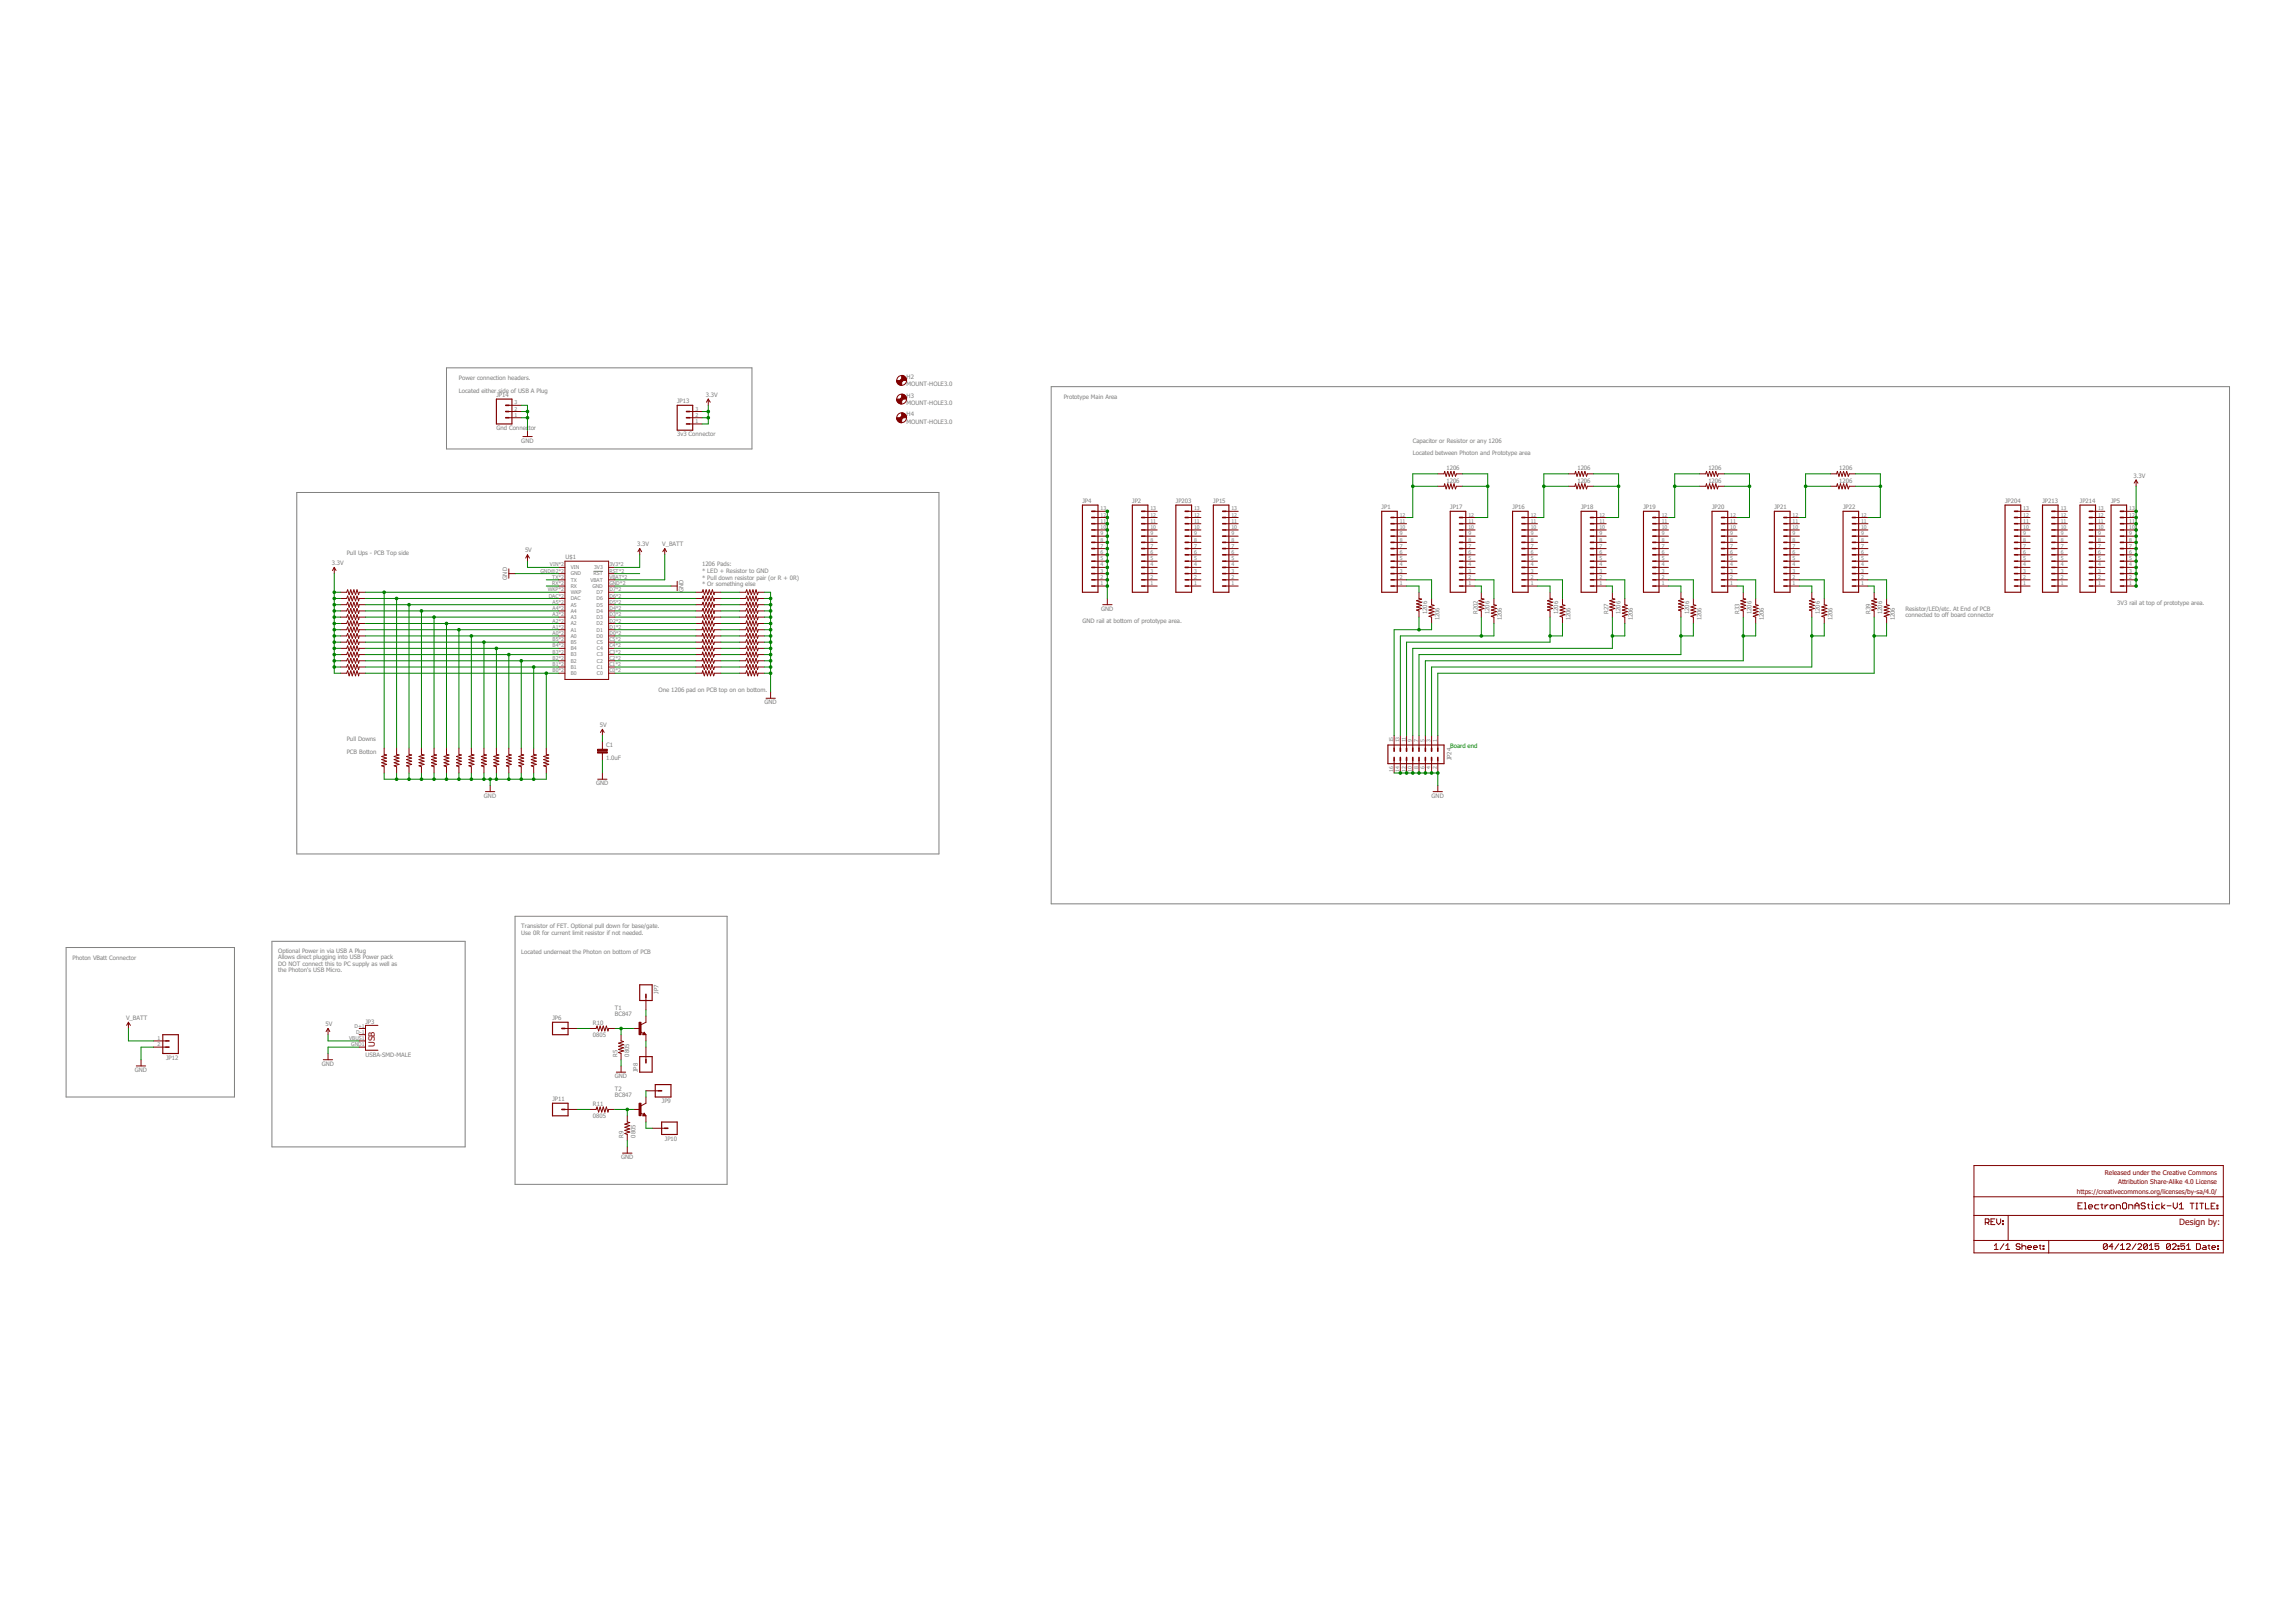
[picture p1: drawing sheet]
<svg xmlns="http://www.w3.org/2000/svg" width="297mm" height="210mm" viewBox="0 0 297 210" stroke-linecap="round" stroke-linejoin="round" font-family="sans-serif">
<defs><g id="words">
<g font-size="1.1" fill="#800000">
<text x="48.5" y="135.5" transform="rotate(-90 48.5 135.5)">USB</text>
<text x="281.9" y="158.5">Design by:</text>
</g>
<g font-size=".8" fill="#808080">
<text x="59.4" y="49.1">Power connection headers.</text>
<text x="59.4" y="50.8">Located either side of USB A Plug</text>
<text x="64.2" y="51.4">JP14</text>
<text x="87.6" y="52.2">JP13</text>
<text x="91.3" y="51.3">3.3V</text>
<text x="117.3" y="50">MOUNT-HOLE3.0</text>
<text x="117.3" y="52.4">MOUNT-HOLE3.0</text>
<text x="117.3" y="49">H2</text>
<text x="117.3" y="51.5">H3</text>
<text x="117.3" y="53.9">H4</text>
<text x="137.6" y="51.6">Prototype Main Area</text>
<text x="64.2" y="55.7">Gnd Connector</text>
<text x="67.4" y="57.3">GND</text>
<text x="87.6" y="56.5">3v3 Connector</text>
<text x="117.3" y="54.8">MOUNT-HOLE3.0</text>
<text x="182.8" y="57.3">Capacitor or Resistor or any 1206</text>
<text x="182.8" y="58.9">Located between Photon and Prototype area</text>
<text x="140" y="65.1">JP4</text>
<text x="146.5" y="65.1">JP2</text>
<text x="152.1" y="65.1">JP203</text>
<text x="157" y="65.1">JP15</text>
<text x="178.7" y="65.9">JP1</text>
<text x="187.1" y="60.8">1206</text>
<text x="187.1" y="62.5">1206</text>
<text x="187.6" y="65.9">JP17</text>
<text x="195.7" y="65.9">JP16</text>
<text x="204.1" y="60.8">1206</text>
<text x="204.1" y="62.5">1206</text>
<text x="204.6" y="65.9">JP18</text>
<text x="212.6" y="65.9">JP19</text>
<text x="221" y="60.8">1206</text>
<text x="221" y="62.5">1206</text>
<text x="221.5" y="65.9">JP20</text>
<text x="229.6" y="65.9">JP21</text>
<text x="238" y="60.8">1206</text>
<text x="238" y="62.5">1206</text>
<text x="238.4" y="65.9">JP22</text>
<text x="259.4" y="65.1">JP204</text>
<text x="264.2" y="65.1">JP213</text>
<text x="269.1" y="65.1">JP214</text>
<text x="273.1" y="65.1">JP5</text>
<text x="276" y="61.8">3.3V</text>
<text x="44.9" y="71.8">Pull Ups - PCB Top side</text>
<text x="67.9" y="71.5">5V</text>
<text x="82.4" y="70.7">3.3V</text>
<text x="85.7" y="70.7">V_BATT</text>
<text x="42.9" y="73.1">3.3V</text>
<text x="65.6" y="75" transform="rotate(-90 65.6 75)">GND</text>
<text x="73.2" y="72.4">U$1</text>
<text x="88.4" y="76.6" transform="rotate(-90 88.4 76.6)">GND</text>
<text x="90.8" y="73.3">1206 Pads:</text>
<text x="90.8" y="74.1">* LED + Resistor to GND</text>
<text x="90.8" y="75">* Pull down resistor pair (or R + 0R)</text>
<text x="90.8" y="75.8">* Or something else</text>
<text x="140" y="80.7">GND rail at bottom of prototype area.</text>
<text x="142.5" y="79.1">GND</text>
<text x="184.6" y="79.5" transform="rotate(-90 184.6 79.5)">1206</text>
<text x="186.2" y="80.3" transform="rotate(-90 186.2 80.3)">1206</text>
<text x="191.2" y="79.5" transform="rotate(-90 191.2 79.5)">R202</text>
<text x="192.7" y="79.5" transform="rotate(-90 192.7 79.5)">1206</text>
<text x="194.3" y="80.3" transform="rotate(-90 194.3 80.3)">1206</text>
<text x="201.6" y="79.5" transform="rotate(-90 201.6 79.5)">1206</text>
<text x="203.2" y="80.3" transform="rotate(-90 203.2 80.3)">1206</text>
<text x="208.1" y="79.5" transform="rotate(-90 208.1 79.5)">R27</text>
<text x="209.6" y="79.5" transform="rotate(-90 209.6 79.5)">1206</text>
<text x="211.3" y="80.3" transform="rotate(-90 211.3 80.3)">1206</text>
<text x="218.5" y="79.5" transform="rotate(-90 218.5 79.5)">1206</text>
<text x="220.1" y="80.3" transform="rotate(-90 220.1 80.3)">1206</text>
<text x="225.1" y="79.5" transform="rotate(-90 225.1 79.5)">R33</text>
<text x="226.6" y="79.5" transform="rotate(-90 226.6 79.5)">1206</text>
<text x="228.2" y="80.3" transform="rotate(-90 228.2 80.3)">1206</text>
<text x="235.4" y="79.5" transform="rotate(-90 235.4 79.5)">1206</text>
<text x="237.1" y="80.3" transform="rotate(-90 237.1 80.3)">1206</text>
<text x="242" y="79.5" transform="rotate(-90 242 79.5)">R39</text>
<text x="243.5" y="79.5" transform="rotate(-90 243.5 79.5)">1206</text>
<text x="245.1" y="80.3" transform="rotate(-90 245.1 80.3)">1206</text>
<text x="246.5" y="79">Resistor/LED/etc. At End of PCB</text>
<text x="246.5" y="79.9">connected to off board connector</text>
<text x="273.9" y="78.3">3V3 rail at top of prototype area.</text>
<text x="85.2" y="89.5">One 1206 pad on PCB top on on bottom.</text>
<text x="44.9" y="95.9">Pull Downs</text>
<text x="77.6" y="94.1">5V</text>
<text x="98.9" y="91.2">GND</text>
<text x="44.9" y="97.6">PCB Botton</text>
<text x="77.1" y="101.6">GND</text>
<text x="78.4" y="98.3">1.0uF</text>
<text x="78.4" y="96.7">C1</text>
<text x="187.8" y="98.4" transform="rotate(-90 187.8 98.4)">JP24</text>
<text x="62.6" y="103.3">GND</text>
<text x="185.2" y="103.3">GND</text>
<text x="9.4" y="124.2">Photon VBatt Connector</text>
<text x="36" y="123.3">Optional Power in via USB A Plug</text>
<text x="36" y="124.1">Allows direct plugging into USB Power pack</text>
<text x="36" y="125">DO NOT connect this to PC supply as well as</text>
<text x="36" y="125.8">the Photon's USB Micro.</text>
<text x="67.4" y="120.2">Transistor of FET. Optional pull down for base/gate.</text>
<text x="67.4" y="121">Use 0R for current limit resistor if not needed.</text>
<text x="67.4" y="123.4">Located underneat the Photon on bottom of PCB</text>
<text x="16.3" y="132">V_BATT</text>
<text x="79.5" y="131.5">BC847</text>
<text x="79.5" y="130.7">T1</text>
<text x="85.2" y="128.6" transform="rotate(-90 85.2 128.6)">JP7</text>
<text x="21.5" y="137.1">JP12</text>
<text x="41.6" y="137.9">GND</text>
<text x="42.1" y="132.8">5V</text>
<text x="47.3" y="136.7">USBA-SMD-MALE</text>
<text x="47.3" y="132.5">JP3</text>
<text x="71.5" y="132">JP6</text>
<text x="76.7" y="134.1">0805</text>
<text x="76.7" y="132.6">R10</text>
<text x="79.9" y="136.7" transform="rotate(-90 79.9 136.7)">R5</text>
<text x="81.4" y="136.7" transform="rotate(-90 81.4 136.7)">0805</text>
<text x="17.4" y="138.7">GND</text>
<text x="71.5" y="142.5">JP11</text>
<text x="76.7" y="143.1">R11</text>
<text x="79.5" y="142">BC847</text>
<text x="79.5" y="139.5">GND</text>
<text x="79.5" y="141.2">T2</text>
<text x="82.5" y="138.7" transform="rotate(-90 82.5 138.7)">JP8</text>
<text x="85.6" y="142.8">JP9</text>
<text x="76.7" y="144.6">0805</text>
<text x="80.7" y="147.2" transform="rotate(-90 80.7 147.2)">R9</text>
<text x="82.2" y="147.2" transform="rotate(-90 82.2 147.2)">0805</text>
<text x="86" y="147.6">JP10</text>
<text x="80.3" y="150">GND</text>
</g>
<text font-size=".8" fill="#008000" x="187.6" y="96.8">Board end</text>
<g font-size=".8" fill="#800000">
<text x="268.7" y="154.5">https://creativecommons.org/licenses/by-sa/4.0/</text>
<text x="272.3" y="152.1">Released under the Creative Commons</text>
<text x="274" y="153.3">Attribution Share-Alike 4.0 License</text>
</g>
<g font-size=".7" fill="#808080">
<text x="66.6" y="54">1</text>
<text x="66.6" y="53.1">2</text>
<text x="66.6" y="52.3">3</text>
<text x="90" y="54">2</text>
<text x="90" y="53.1">3</text>
<text x="90" y="54.8">1</text>
<text x="142.4" y="71.7">6</text>
<text x="142.4" y="70.9">7</text>
<text x="142.4" y="70.1">8</text>
<text x="142.4" y="69.3">9</text>
<text x="142.4" y="68.5">10</text>
<text x="142.4" y="67.7">11</text>
<text x="142.4" y="66.9">12</text>
<text x="142.4" y="66">13</text>
<text x="148.8" y="71.7">6</text>
<text x="148.8" y="70.9">7</text>
<text x="148.8" y="70.1">8</text>
<text x="148.8" y="69.3">9</text>
<text x="148.8" y="68.5">10</text>
<text x="148.8" y="67.7">11</text>
<text x="148.8" y="66.9">12</text>
<text x="148.8" y="66">13</text>
<text x="154.5" y="71.7">6</text>
<text x="154.5" y="70.9">7</text>
<text x="154.5" y="70.1">8</text>
<text x="154.5" y="69.3">9</text>
<text x="154.5" y="68.5">10</text>
<text x="154.5" y="67.7">11</text>
<text x="154.5" y="66.9">12</text>
<text x="154.5" y="66">13</text>
<text x="159.3" y="71.7">6</text>
<text x="159.3" y="70.9">7</text>
<text x="159.3" y="70.1">8</text>
<text x="159.3" y="69.3">9</text>
<text x="159.3" y="68.5">10</text>
<text x="159.3" y="67.7">11</text>
<text x="159.3" y="66.9">12</text>
<text x="159.3" y="66">13</text>
<text x="181.1" y="71.7">6</text>
<text x="181.1" y="70.9">7</text>
<text x="181.1" y="70.1">8</text>
<text x="181.1" y="69.3">9</text>
<text x="181.1" y="68.5">10</text>
<text x="181.1" y="67.7">11</text>
<text x="181.1" y="66.9">12</text>
<text x="190" y="71.7">6</text>
<text x="190" y="70.9">7</text>
<text x="190" y="70.1">8</text>
<text x="190" y="69.3">9</text>
<text x="190" y="68.5">10</text>
<text x="190" y="67.7">11</text>
<text x="190" y="66.9">12</text>
<text x="198" y="71.7">6</text>
<text x="198" y="70.9">7</text>
<text x="198" y="70.1">8</text>
<text x="198" y="69.3">9</text>
<text x="198" y="68.5">10</text>
<text x="198" y="67.7">11</text>
<text x="198" y="66.9">12</text>
<text x="206.9" y="71.7">6</text>
<text x="206.9" y="70.9">7</text>
<text x="206.9" y="70.1">8</text>
<text x="206.9" y="69.3">9</text>
<text x="206.9" y="68.5">10</text>
<text x="206.9" y="67.7">11</text>
<text x="206.9" y="66.9">12</text>
<text x="215" y="71.7">6</text>
<text x="215" y="70.9">7</text>
<text x="215" y="70.1">8</text>
<text x="215" y="69.3">9</text>
<text x="215" y="68.5">10</text>
<text x="215" y="67.7">11</text>
<text x="215" y="66.9">12</text>
<text x="223.9" y="71.7">6</text>
<text x="223.9" y="70.9">7</text>
<text x="223.9" y="70.1">8</text>
<text x="223.9" y="69.3">9</text>
<text x="223.9" y="68.5">10</text>
<text x="223.9" y="67.7">11</text>
<text x="223.9" y="66.9">12</text>
<text x="231.9" y="71.7">6</text>
<text x="231.9" y="70.9">7</text>
<text x="231.9" y="70.1">8</text>
<text x="231.9" y="69.3">9</text>
<text x="231.9" y="68.5">10</text>
<text x="231.9" y="67.7">11</text>
<text x="231.9" y="66.9">12</text>
<text x="240.8" y="71.7">6</text>
<text x="240.8" y="70.9">7</text>
<text x="240.8" y="70.1">8</text>
<text x="240.8" y="69.3">9</text>
<text x="240.8" y="68.5">10</text>
<text x="240.8" y="67.7">11</text>
<text x="240.8" y="66.9">12</text>
<text x="261.8" y="71.7">6</text>
<text x="261.8" y="70.9">7</text>
<text x="261.8" y="70.1">8</text>
<text x="261.8" y="69.3">9</text>
<text x="261.8" y="68.5">10</text>
<text x="261.8" y="67.7">11</text>
<text x="261.8" y="66.9">12</text>
<text x="261.8" y="66">13</text>
<text x="266.6" y="71.7">6</text>
<text x="266.6" y="70.9">7</text>
<text x="266.6" y="70.1">8</text>
<text x="266.6" y="69.3">9</text>
<text x="266.6" y="68.5">10</text>
<text x="266.6" y="67.7">11</text>
<text x="266.6" y="66.9">12</text>
<text x="266.6" y="66">13</text>
<text x="271.4" y="71.7">6</text>
<text x="271.4" y="70.9">7</text>
<text x="271.4" y="70.1">8</text>
<text x="271.4" y="69.3">9</text>
<text x="271.4" y="68.5">10</text>
<text x="271.4" y="67.7">11</text>
<text x="271.4" y="66.9">12</text>
<text x="271.4" y="66">13</text>
<text x="275.5" y="71.7">6</text>
<text x="275.5" y="70.9">7</text>
<text x="275.5" y="70.1">8</text>
<text x="275.5" y="69.3">9</text>
<text x="275.5" y="68.5">10</text>
<text x="275.5" y="67.7">11</text>
<text x="275.5" y="66.9">12</text>
<text x="275.5" y="66">13</text>
<text x="69.9" y="74.1">GND@2*2</text>
<text x="70.9" y="76.5">WKP*2</text>
<text x="71" y="77.3">DAC*2</text>
<text x="71.2" y="73.3">VIN*2</text>
<text x="71.4" y="75.7">RX*2</text>
<text x="71.4" y="74.9">TX*2</text>
<text x="73.8" y="73.7">VIN</text>
<text x="73.8" y="74.5">GND</text>
<text x="73.8" y="75.3">TX</text>
<text x="73.8" y="76.1">RX</text>
<text x="73.8" y="76.9">WKP</text>
<text x="73.8" y="77.7">DAC</text>
<text x="76.4" y="75.3">VBAT</text>
<text x="76.6" y="76.1">GND</text>
<text x="76.8" y="74.5">RST</text>
<text x="76.9" y="73.7">3V3</text>
<text x="77.2" y="76.9">D7</text>
<text x="77.2" y="77.7">D6</text>
<text x="78.8" y="73.3">3V3*2</text>
<text x="78.8" y="74.1">RST*2</text>
<text x="78.8" y="74.9">VBAT*2</text>
<text x="78.8" y="75.7">GND*2</text>
<text x="78.8" y="76.5">D7*2</text>
<text x="78.8" y="77.3">D6*2</text>
<text x="142.4" y="75.7">1</text>
<text x="142.4" y="74.9">2</text>
<text x="142.4" y="74.1">3</text>
<text x="142.4" y="73.3">4</text>
<text x="142.4" y="72.5">5</text>
<text x="148.8" y="75.7">1</text>
<text x="148.8" y="74.9">2</text>
<text x="148.8" y="74.1">3</text>
<text x="148.8" y="73.3">4</text>
<text x="148.8" y="72.5">5</text>
<text x="154.5" y="75.7">1</text>
<text x="154.5" y="74.9">2</text>
<text x="154.5" y="74.1">3</text>
<text x="154.5" y="73.3">4</text>
<text x="154.5" y="72.5">5</text>
<text x="159.3" y="75.7">1</text>
<text x="159.3" y="74.9">2</text>
<text x="159.3" y="74.1">3</text>
<text x="159.3" y="73.3">4</text>
<text x="159.3" y="72.5">5</text>
<text x="181.1" y="75.7">1</text>
<text x="181.1" y="74.9">2</text>
<text x="181.1" y="74.1">3</text>
<text x="181.1" y="73.3">4</text>
<text x="181.1" y="72.5">5</text>
<text x="190" y="75.7">1</text>
<text x="190" y="74.9">2</text>
<text x="190" y="74.1">3</text>
<text x="190" y="73.3">4</text>
<text x="190" y="72.5">5</text>
<text x="198" y="75.7">1</text>
<text x="198" y="74.9">2</text>
<text x="198" y="74.1">3</text>
<text x="198" y="73.3">4</text>
<text x="198" y="72.5">5</text>
<text x="206.9" y="75.7">1</text>
<text x="206.9" y="74.9">2</text>
<text x="206.9" y="74.1">3</text>
<text x="206.9" y="73.3">4</text>
<text x="206.9" y="72.5">5</text>
<text x="215" y="75.7">1</text>
<text x="215" y="74.9">2</text>
<text x="215" y="74.1">3</text>
<text x="215" y="73.3">4</text>
<text x="215" y="72.5">5</text>
<text x="223.9" y="75.7">1</text>
<text x="223.9" y="74.9">2</text>
<text x="223.9" y="74.1">3</text>
<text x="223.9" y="73.3">4</text>
<text x="223.9" y="72.5">5</text>
<text x="231.9" y="75.7">1</text>
<text x="231.9" y="74.9">2</text>
<text x="231.9" y="74.1">3</text>
<text x="231.9" y="73.3">4</text>
<text x="231.9" y="72.5">5</text>
<text x="240.8" y="75.7">1</text>
<text x="240.8" y="74.9">2</text>
<text x="240.8" y="74.1">3</text>
<text x="240.8" y="73.3">4</text>
<text x="240.8" y="72.5">5</text>
<text x="261.8" y="75.7">1</text>
<text x="261.8" y="74.9">2</text>
<text x="261.8" y="74.1">3</text>
<text x="261.8" y="73.3">4</text>
<text x="261.8" y="72.5">5</text>
<text x="266.6" y="75.7">1</text>
<text x="266.6" y="74.9">2</text>
<text x="266.6" y="74.1">3</text>
<text x="266.6" y="73.3">4</text>
<text x="266.6" y="72.5">5</text>
<text x="271.4" y="75.7">1</text>
<text x="271.4" y="74.9">2</text>
<text x="271.4" y="74.1">3</text>
<text x="271.4" y="73.3">4</text>
<text x="271.4" y="72.5">5</text>
<text x="275.5" y="75.7">1</text>
<text x="275.5" y="74.9">2</text>
<text x="275.5" y="74.1">3</text>
<text x="275.5" y="73.3">4</text>
<text x="275.5" y="72.5">5</text>
<text x="71.5" y="78.1">A5*2</text>
<text x="71.5" y="79">A4*2</text>
<text x="71.5" y="79.8">A3*2</text>
<text x="71.5" y="80.6">A2*2</text>
<text x="71.5" y="81.4">A1*2</text>
<text x="71.5" y="82.2">A0*2</text>
<text x="71.5" y="83">B5*2</text>
<text x="71.5" y="83.8">B4*2</text>
<text x="73.8" y="78.5">A5</text>
<text x="73.8" y="79.3">A4</text>
<text x="73.8" y="80.1">A3</text>
<text x="73.8" y="80.9">A2</text>
<text x="73.8" y="81.7">A1</text>
<text x="73.8" y="82.5">A0</text>
<text x="73.8" y="83.3">B5</text>
<text x="77.2" y="78.5">D5</text>
<text x="77.2" y="79.3">D4</text>
<text x="77.2" y="80.1">D3</text>
<text x="77.2" y="80.9">D2</text>
<text x="77.2" y="81.7">D1</text>
<text x="77.2" y="82.5">D0</text>
<text x="77.2" y="83.3">C5</text>
<text x="78.8" y="78.1">D5*2</text>
<text x="78.8" y="79">D4*2</text>
<text x="78.8" y="79.8">D3*2</text>
<text x="78.8" y="80.6">D2*2</text>
<text x="78.8" y="81.4">D1*2</text>
<text x="78.8" y="82.2">D0*2</text>
<text x="78.8" y="83">C5*2</text>
<text x="78.8" y="83.8">C4*2</text>
<text x="71.5" y="84.6">B3*2</text>
<text x="71.5" y="85.4">B2*2</text>
<text x="71.5" y="86.2">B1*2</text>
<text x="71.5" y="87">B0*2</text>
<text x="73.8" y="84.1">B4</text>
<text x="73.8" y="85">B3</text>
<text x="73.8" y="85.8">B2</text>
<text x="73.8" y="86.6">B1</text>
<text x="73.8" y="87.4">B0</text>
<text x="77.2" y="84.1">C4</text>
<text x="77.2" y="85">C3</text>
<text x="77.2" y="85.8">C2</text>
<text x="77.2" y="86.6">C1</text>
<text x="77.2" y="87.4">C0</text>
<text x="78.8" y="84.6">C3*2</text>
<text x="78.8" y="85.4">C2*2</text>
<text x="78.8" y="86.2">C1*2</text>
<text x="78.8" y="87">C0*2</text>
<text x="180.2" y="99.9" transform="rotate(-90 180.2 99.9)">16</text>
<text x="180.2" y="96.1" transform="rotate(-90 180.2 96.1)">15</text>
<text x="181.1" y="99.9" transform="rotate(-90 181.1 99.9)">14</text>
<text x="181.1" y="96.1" transform="rotate(-90 181.1 96.1)">13</text>
<text x="181.9" y="99.9" transform="rotate(-90 181.9 99.9)">12</text>
<text x="181.9" y="96.1" transform="rotate(-90 181.9 96.1)">11</text>
<text x="182.7" y="99.9" transform="rotate(-90 182.7 99.9)">10</text>
<text x="182.7" y="96.1" transform="rotate(-90 182.7 96.1)">9</text>
<text x="183.5" y="99.5" transform="rotate(-90 183.5 99.5)">8</text>
<text x="183.5" y="96.1" transform="rotate(-90 183.5 96.1)">7</text>
<text x="184.3" y="99.5" transform="rotate(-90 184.3 99.5)">6</text>
<text x="184.3" y="96.1" transform="rotate(-90 184.3 96.1)">5</text>
<text x="185.1" y="99.5" transform="rotate(-90 185.1 99.5)">4</text>
<text x="185.1" y="96.1" transform="rotate(-90 185.1 96.1)">3</text>
<text x="185.9" y="99.5" transform="rotate(-90 185.9 99.5)">2</text>
<text x="185.9" y="96.1" transform="rotate(-90 185.9 96.1)">1</text>
<text x="20.4" y="134.6">1</text>
<text x="20.4" y="135.4">2</text>
<text x="45.2" y="134.6">VBUS1</text>
<text x="45.4" y="135.4">GND1</text>
<text x="45.9" y="133">D+1</text>
<text x="46.1" y="133.8">D-1</text>
</g>
</g></defs>
<path d="M57.8 47.6h39.5v10.5h-39.5zM136 50h152.4v67h-152.4zM38.4 63.7h83.1v46.8h-83.1zM76.8 73.9h1.2M66.6 118.6h27.5v34.7h-27.5zM8.6 122.6h21.7v19.4h-21.7zM35.2 121.8h25v26.6h-25z" fill="none" stroke="#808080" stroke-width=".13"/>
<g fill="none" stroke="#800000" stroke-width=".13">
<path d="M65.8 54.1h1.6M65.8 53.3h1.6M65.8 52.5h1.6M67.6 56.5h1.3M68.2 55.7v.8M89.2 54.1h1.6M89.2 54.9h1.6M89.2 53.3h1.6M91.6 51.6l.3 .4M91.6 51.6l-.2 .4M91.6 51.6v.9M116.5 49.2h.3"/>
<path d="M116.5 51.6h.3M116.5 54.1h.3M116.6 49.1v.3M116.6 51.5v.3M116.6 53.9v.3M43.2 73.4l.3 .4M43.2 73.4l-.2 .4M43.2 73.4v.8M44 76.6h.9l.1-.3 .2 .7 .2-.7 .2 .7 .2-.7 .2 .7 .2-.7 .2 .7 .1-.4h.8M44 77.4h.9l.1-.3 .2 .7 .2-.7 .2 .7 .2-.7 .2 .7 .2-.7 .2 .7 .1-.4h.8M44 78.3h.9l.1-.4 .2 .7 .2-.7 .2 .7 .2-.7 .2 .7 .2-.7 .2 .7 .1-.3h.8M44 79.1h.9l.1-.4 .2 .7 .2-.7 .2 .7 .2-.7 .2 .7 .2-.7 .2 .7 .1-.3h.8"/>
<path d="M44 79.9h.9l.1-.4 .2 .7 .2-.7 .2 .7 .2-.7 .2 .7 .2-.7 .2 .7 .1-.3h.8M65.8 74.2h.8M65.8 73.6v1.2M68.2 71.8l.3 .4M68.2 71.8l-.2 .4M68.2 71.8v.8M72.3 75.8h.8M72.3 75h.8M72.3 74.2h.8M72.3 73.4h.8M72.3 76.6h.8M72.3 77.4h.8"/>
<path d="M72.3 78.3h.8M72.3 79.1h.8M72.3 79.9h.8M73.1 72.6h5.6v15.3h-5.6zM78.7 75.8h.8M78.7 75h.8M78.7 74.2h.8M78.7 73.4h.8M78.7 76.6h.8M78.7 77.4h.8M78.7 78.3h.8M78.7 79.1h.8"/>
<path d="M78.7 79.9h.8M82.8 71l.2 .4M82.8 71l-.3 .4M82.8 71v.8M86 71l.2 .4M86 71l-.3 .4M86 71v.8M86.8 75.8h.8M87.6 75.2v1.3M90 76.6h.8l.2-.3 .1 .7 .3-.7 .2 .7 .2-.7 .2 .7 .2-.7 .2 .7v-.4h.9M90 77.4h.8l.2-.3 .1 .7 .3-.7 .2 .7 .2-.7 .2 .7 .2-.7 .2 .7v-.4h.9M90 78.3h.8l.2-.4 .1 .7 .3-.7 .2 .7 .2-.7 .2 .7 .2-.7 .2 .7v-.3h.9"/>
<path d="M90 79.1h.8l.2-.4 .1 .7 .3-.7 .2 .7 .2-.7 .2 .7 .2-.7 .2 .7v-.3h.9M90 79.9h.8l.1-.4 .2 .7 .2-.7 .2 .7 .2-.7 .2 .7 .2-.7 .2 .7 .1-.3h.9M95.7 76.6h.8l.1-.3 .2 .7 .2-.7 .2 .7 .2-.7 .2 .7 .2-.7 .2 .7 .1-.4h.8M95.7 77.4h.8l.1-.3 .2 .7 .2-.7 .2 .7 .2-.7 .2 .7 .2-.7 .2 .7 .1-.4h.8M95.7 78.3h.8l.1-.4 .2 .7 .2-.7 .2 .7 .2-.7 .2 .7 .2-.7 .2 .7 .1-.3h.8M95.7 79.1h.8l.1-.4 .2 .7 .2-.7 .2 .7 .2-.7 .2 .7 .2-.7 .2 .7 .1-.3h.8M95.7 79.9h.8l.1-.4 .2 .7 .2-.7 .2 .7 .2-.7 .2 .7 .2-.7 .2 .7 .1-.3h.8M141.6 75.8h1.7M141.6 75h1.7M141.6 74.2h1.7M141.6 73.4h1.7M141.6 72.6h1.7"/>
<path d="M141.6 71.8h1.7M141.6 71h1.7M141.6 70.2h1.7M141.6 69.4h1.7M141.6 68.6h1.7M141.6 67.8h1.7M141.6 67h1.7M141.6 66.2h1.7M142.7 78.3h1.2M143.3 77.4v.9M148.1 75.8h1.6M148.1 75h1.6"/>
<path d="M148.1 74.2h1.6M148.1 73.4h1.6M148.1 72.6h1.6M148.1 71.8h1.6M148.1 71h1.6M148.1 70.2h1.6M148.1 69.4h1.6M148.1 68.6h1.6M148.1 67.8h1.6M148.1 67h1.6M148.1 66.2h1.6M153.7 75.8h1.7"/>
<path d="M153.7 75h1.7M153.7 74.2h1.7M153.7 73.4h1.7M153.7 72.6h1.7M153.7 71.8h1.7M153.7 71h1.7M153.7 70.2h1.7M153.7 69.4h1.7M153.7 68.6h1.7M153.7 67.8h1.7M153.7 67h1.7M153.7 66.2h1.7"/>
<path d="M158.6 75.8h1.6M158.6 75h1.6M158.6 74.2h1.6M158.6 73.4h1.6M158.6 72.6h1.6M158.6 71.8h1.6M158.6 71h1.6M158.6 70.2h1.6M158.6 69.4h1.6M158.6 68.6h1.6M158.6 67.8h1.6M158.6 67h1.6"/>
<path d="M158.6 66.2h1.6M180.4 75.8h1.6M180.4 75h1.6M180.4 74.2h1.6M180.4 73.4h1.6M180.4 72.6h1.6M180.4 71.8h1.6M180.4 71h1.6M180.4 70.2h1.6M180.4 69.4h1.6M180.4 68.6h1.6M180.4 67.8h1.6"/>
<path d="M180.4 67h1.6M183.6 76.6v.8l.3 .1-.6 .2 .6 .2-.6 .2 .6 .2-.6 .2 .6 .2-.6 .3 .3 .1v.8M185.2 77.4v.9h.3l-.6 .2 .6 .2-.6 .3 .6 .1-.6 .3 .6 .1-.6 .3 .3 .1v.8M186 61.3h.8l.1-.3 .2 .6 .2-.6 .2 .6 .2-.6 .2 .6 .2-.6 .2 .6 .1-.3h.8M186 62.9h.8l.1-.3 .2 .7 .2-.7 .2 .7 .2-.7 .2 .7 .2-.7 .2 .7 .1-.4h.8M189.2 75.8h1.6M189.2 75h1.6M189.2 74.2h1.6M189.2 73.4h1.6M189.2 72.6h1.6M189.2 71.8h1.6M189.2 71h1.6"/>
<path d="M189.2 70.2h1.6M189.2 69.4h1.6M189.2 68.6h1.6M189.2 67.8h1.6M189.2 67h1.6M191.6 76.6v.8l.4 .1-.7 .2 .7 .2-.7 .2 .7 .2-.7 .2 .7 .2-.7 .3 .3 .1v.8M193.3 77.4v.9h.3l-.7 .2 .7 .2-.7 .3 .7 .1-.7 .3 .7 .1-.7 .3 .4 .1v.8M197.3 75.8h1.6M197.3 75h1.6M197.3 74.2h1.6M197.3 73.4h1.6M197.3 72.6h1.6"/>
<path d="M197.3 71.8h1.6M197.3 71h1.6M197.3 70.2h1.6M197.3 69.4h1.6M197.3 68.6h1.6M197.3 67.8h1.6M197.3 67h1.6M200.5 76.6v.8l.4 .1-.7 .2 .7 .2-.7 .2 .7 .2-.7 .2 .7 .2-.7 .3 .3 .1v.8M202.1 77.4v.9h.4l-.7 .2 .7 .2-.7 .3 .7 .1-.7 .3 .7 .1-.7 .3 .3 .1v.8M202.9 61.3h.9v-.3l.2 .6 .2-.6 .2 .6 .2-.6 .2 .6 .2-.6 .3 .6 .1-.3h.8M202.9 62.9h.9v-.3l.2 .7 .2-.7 .2 .7 .2-.7 .2 .7 .2-.7 .3 .7 .1-.4h.8M206.2 75.8h1.6"/>
<path d="M206.2 75h1.6M206.2 74.2h1.6M206.2 73.4h1.6M206.2 72.6h1.6M206.2 71.8h1.6M206.2 71h1.6M206.2 70.2h1.6M206.2 69.4h1.6M206.2 68.6h1.6M206.2 67.8h1.6M206.2 67h1.6M208.6 76.6v.8l.3 .1-.6 .2 .6 .2-.6 .2 .6 .2-.6 .2 .6 .2-.6 .3 .3 .1v.8"/>
<path d="M210.2 77.4v.9h.3l-.6 .2 .6 .2-.6 .3 .6 .1-.6 .3 .6 .1-.6 .3 .3 .1v.8M214.2 75.8h1.7M214.2 75h1.7M214.2 74.2h1.7M214.2 73.4h1.7M214.2 72.6h1.7M214.2 71.8h1.7M214.2 71h1.7M214.2 70.2h1.7M214.2 69.4h1.7M214.2 68.6h1.7M214.2 67.8h1.7"/>
<path d="M214.2 67h1.7M217.5 76.6v.8l.3 .1-.7 .2 .7 .2-.7 .2 .7 .2-.7 .2 .7 .2-.7 .3 .4 .1v.8M219.1 77.4v.9h.3l-.6 .2 .6 .2-.6 .3 .6 .1-.6 .3 .6 .1-.6 .3 .3 .1v.8M219.9 61.3h.8l.1-.3 .2 .6 .2-.6 .2 .6 .2-.6 .2 .6 .2-.6 .2 .6 .1-.3h.8M219.9 62.9h.8l.1-.3 .2 .7 .2-.7 .2 .7 .2-.7 .2 .7 .2-.7 .2 .7 .1-.4h.8M223.1 75.8h1.6M223.1 75h1.6M223.1 74.2h1.6M223.1 73.4h1.6M223.1 72.6h1.6M223.1 71.8h1.6M223.1 71h1.6"/>
<path d="M223.1 70.2h1.6M223.1 69.4h1.6M223.1 68.6h1.6M223.1 67.8h1.6M223.1 67h1.6M225.5 76.6v.8l.3 .1-.6 .2 .6 .2-.6 .2 .6 .2-.6 .2 .6 .2-.6 .3 .3 .1v.8M227.1 77.4v.9h.4l-.7 .2 .7 .2-.7 .3 .7 .1-.7 .3 .7 .1-.7 .3 .3 .1v.8M231.2 75.8h1.6M231.2 75h1.6M231.2 74.2h1.6M231.2 73.4h1.6M231.2 72.6h1.6"/>
<path d="M231.2 71.8h1.6M231.2 71h1.6M231.2 70.2h1.6M231.2 69.4h1.6M231.2 68.6h1.6M231.2 67.8h1.6M231.2 67h1.6M234.4 76.6v.8l.3 .1-.6 .2 .6 .2-.6 .2 .6 .2-.6 .2 .6 .2-.6 .3 .3 .1v.8M236 77.4v.9h.3l-.6 .2 .6 .2-.6 .3 .6 .1-.6 .3 .6 .1-.6 .3 .3 .1v.8M236.8 61.3h.8l.1-.3 .2 .6 .2-.6 .2 .6 .2-.6 .2 .6 .2-.6 .2 .6 .1-.3h.9M236.8 62.9h.8l.1-.3 .2 .7 .2-.7 .2 .7 .2-.7 .2 .7 .2-.7 .2 .7 .1-.4h.9M240.1 75.8h1.6"/>
<path d="M240.1 75h1.6M240.1 74.2h1.6M240.1 73.4h1.6M240.1 72.6h1.6M240.1 71.8h1.6M240.1 71h1.6M240.1 70.2h1.6M240.1 69.4h1.6M240.1 68.6h1.6M240.1 67.8h1.6M240.1 67h1.6M242.5 76.6v.8l.3 .1-.7 .2 .7 .2-.7 .2 .7 .2-.7 .2 .7 .2-.7 .3 .4 .1v.8"/>
<path d="M244.1 77.4v.9h.3l-.6 .2 .6 .2-.6 .3 .6 .1-.6 .3 .6 .1-.6 .3 .3 .1v.8M261 75.8h1.6M261 75h1.6M261 74.2h1.6M261 73.4h1.6M261 72.6h1.6M261 71.8h1.6M261 71h1.6M261 70.2h1.6M261 69.4h1.6M261 68.6h1.6M261 67.8h1.6"/>
<path d="M261 67h1.6M261 66.2h1.6M265.9 75.8h1.6M265.9 75h1.6M265.9 74.2h1.6M265.9 73.4h1.6M265.9 72.6h1.6M265.9 71.8h1.6M265.9 71h1.6M265.9 70.2h1.6M265.9 69.4h1.6M265.9 68.6h1.6"/>
<path d="M265.9 67.8h1.6M265.9 67h1.6M265.9 66.2h1.6M270.7 75.8h1.6M270.7 75h1.6M270.7 74.2h1.6M270.7 73.4h1.6M270.7 72.6h1.6M270.7 71.8h1.6M270.7 71h1.6M270.7 70.2h1.6M270.7 69.4h1.6"/>
<path d="M270.7 68.6h1.6M270.7 67.8h1.6M270.7 67h1.6M270.7 66.2h1.6M274.7 75.8h1.7M274.7 75h1.7M274.7 74.2h1.7M274.7 73.4h1.7M274.7 72.6h1.7M274.7 71.8h1.7M274.7 71h1.7M274.7 70.2h1.7"/>
<path d="M274.7 69.4h1.7M274.7 68.6h1.7M274.7 67.8h1.7M274.7 67h1.7M274.7 66.2h1.7M276.4 62.1l.2 .4M276.4 62.1l-.3 .4M276.4 62.1v.8M44 80.7h.9l.1-.4 .2 .7 .2-.7 .2 .7 .2-.7 .2 .7 .2-.7 .2 .7 .1-.3h.8M44 81.5h.9l.1-.3 .2 .6 .2-.6 .2 .6 .2-.6 .2 .6 .2-.6 .2 .6 .1-.3h.8M44 82.3h.9l.1-.3 .2 .6 .2-.6 .2 .6 .2-.6 .2 .6 .2-.6 .2 .6 .1-.3h.8M44 83.1h.9l.1-.3 .2 .6 .2-.6 .2 .6 .2-.6 .2 .6 .2-.6 .2 .6 .1-.3h.8"/>
<path d="M44 83.9h.9l.1-.3 .2 .6 .2-.6 .2 .6 .2-.6 .2 .6 .2-.6 .2 .6 .1-.3h.8M44 84.7h.9l.1-.3 .2 .6 .2-.6 .2 .6 .2-.6 .2 .6 .2-.6 .2 .6 .1-.3h.8M44 85.5h.9l.1-.3 .2 .6 .2-.6 .2 .6 .2-.6 .2 .6 .2-.6 .2 .6 .1-.3h.8M44 86.3h.9l.1-.3 .2 .7 .2-.7 .2 .7 .2-.7 .2 .7 .2-.7 .2 .7 .1-.4h.8M44 87.1h.9l.1-.3 .2 .7 .2-.7 .2 .7 .2-.7 .2 .7 .2-.7 .2 .7 .1-.4h.8M49.7 96.8v.8l.3 .1-.6 .2 .6 .2-.6 .2 .6 .2-.6 .2 .6 .2-.6 .2 .3 .1v.8M51.3 96.8v.8l.3 .1-.6 .2 .6 .2-.6 .2 .6 .2-.6 .2 .6 .2-.6 .2 .3 .1v.8M52.9 96.8v.8l.4 .1-.7 .2 .7 .2-.7 .2 .7 .2-.7 .2 .7 .2-.7 .2 .3 .1v.8M54.5 96.8v.8l.4 .1-.7 .2 .7 .2-.7 .2 .7 .2-.7 .2 .7 .2-.7 .2 .3 .1v.8M56.2 96.8v.8l.3 .1-.7 .2 .7 .2-.7 .2 .7 .2-.7 .2 .7 .2-.7 .2 .4 .1v.8M57.8 96.8v.8l.3 .1-.7 .2 .7 .2-.7 .2 .7 .2-.7 .2 .7 .2-.7 .2 .4 .1v.8M59.4 96.8v.8l.3 .1-.6 .2 .6 .2-.6 .2 .6 .2-.6 .2 .6 .2-.6 .2 .3 .1v.8"/>
<path d="M61 96.8v.8l.3 .1-.6 .2 .6 .2-.6 .2 .6 .2-.6 .2 .6 .2-.6 .2 .3 .1v.8M62.6 96.8v.8l.3 .1-.6 .2 .6 .2-.6 .2 .6 .2-.6 .2 .6 .2-.6 .2 .3 .1v.8M64.2 96.8v.8l.3 .1-.6 .2 .6 .2-.6 .2 .6 .2-.6 .2 .6 .2-.6 .2 .3 .1v.8M65.8 96.8v.8l.3 .1-.6 .2 .6 .2-.6 .2 .6 .2-.6 .2 .6 .2-.6 .2 .3 .1v.8M67.4 96.8v.8l.4 .1-.7 .2 .7 .2-.7 .2 .7 .2-.7 .2 .7 .2-.7 .2 .3 .1v.8M69 96.8v.8l.4 .1-.7 .2 .7 .2-.7 .2 .7 .2-.7 .2 .7 .2-.7 .2 .3 .1v.8M70.7 96.8v.8l.3 .1-.7 .2 .7 .2-.7 .2 .7 .2-.7 .2 .7 .2-.7 .2 .4 .1v.8M72.3 80.7h.8M72.3 81.5h.8M72.3 82.3h.8M72.3 83.1h.8M72.3 83.9h.8"/>
<path d="M72.3 84.7h.8M72.3 85.5h.8M72.3 86.3h.8M72.3 87.1h.8M77.9 94.4v.8M77.9 96v1M77.9 97.5v.9M77.9 94.4l.3 .4M77.9 94.4l-.2 .4M78.7 80.7h.8M78.7 81.5h.8M78.7 82.3h.8"/>
<path d="M78.7 83.1h.8M78.7 83.9h.8M78.7 84.7h.8M78.7 85.5h.8M78.7 86.3h.8M78.7 87.1h.8M90 80.7h.8l.1-.4 .2 .7 .2-.7 .2 .7 .2-.7 .2 .7 .2-.7 .2 .7 .1-.3h.9M90 81.5h.8l.1-.3 .2 .6 .2-.6 .2 .6 .2-.6 .2 .6 .2-.6 .2 .6 .1-.3h.9M90 82.3h.8l.1-.3 .2 .6 .2-.6 .2 .6 .2-.6 .2 .6 .2-.6 .2 .6 .1-.3h.9M90 84.7h.8l.1-.3 .2 .6 .2-.6 .2 .6 .2-.6 .2 .6 .2-.6 .2 .6 .1-.3h.9M90 83.1h.8l.1-.3 .2 .6 .2-.6 .2 .6 .2-.6 .2 .6 .2-.6 .2 .6 .1-.3h.9M90 83.9h.8l.1-.3 .2 .6 .2-.6 .2 .6 .2-.6 .2 .6 .2-.6 .2 .6 .1-.3h.9"/>
<path d="M90 85.5h.8l.1-.3 .2 .6 .2-.6 .2 .6 .2-.6 .2 .6 .2-.6 .2 .6 .1-.3h.9M90 86.3h.8l.1-.3 .2 .7 .2-.7 .2 .7 .2-.7 .2 .7 .2-.7 .2 .7 .1-.4h.9M90 87.1h.8l.1-.3 .2 .7 .2-.7 .2 .7 .2-.7 .2 .7 .2-.7 .2 .7 .1-.4h.9M95.7 80.7h.8l.1-.4 .2 .7 .2-.7 .2 .7 .2-.7 .2 .7 .2-.7 .2 .7 .1-.3h.8M95.7 81.5h.8l.1-.3 .2 .6 .2-.6 .2 .6 .2-.6 .2 .6 .2-.6 .2 .6 .1-.3h.8M95.7 82.3h.8l.1-.3 .2 .6 .2-.6 .2 .6 .2-.6 .2 .6 .2-.6 .2 .6 .1-.3h.8M95.7 84.7h.8l.1-.3 .2 .6 .2-.6 .2 .6 .2-.6 .2 .6 .2-.6 .2 .6 .1-.3h.8M95.7 83.1h.8l.1-.3 .2 .6 .2-.6 .2 .6 .2-.6 .2 .6 .2-.6 .2 .6 .1-.3h.8M95.7 83.9h.8l.1-.3 .2 .6 .2-.6 .2 .6 .2-.6 .2 .6 .2-.6 .2 .6 .1-.3h.8M95.7 85.5h.8l.1-.3 .2 .6 .2-.6 .2 .6 .2-.6 .2 .6 .2-.6 .2 .6 .1-.3h.8M95.7 86.3h.8l.1-.3 .2 .7 .2-.7 .2 .7 .2-.7 .2 .7 .2-.7 .2 .7 .1-.4h.8M95.7 87.1h.8l.1-.3 .2 .7 .2-.7 .2 .7 .2-.7 .2 .7 .2-.7 .2 .7 .1-.4h.8"/>
<path d="M99.1 90.4h1.2M99.7 89.6v.8M180.4 95.2v1.6M180.4 98.4v1.6M181.2 95.2v1.6M181.2 98.4v1.6M182 95.2v1.6M182 98.4v1.6M182.8 95.2v1.6M182.8 98.4v1.6M183.6 95.2v1.6M183.6 98.4v1.6"/>
<path d="M184.4 95.2v1.6M184.4 98.4v1.6M185.2 95.2v1.6M185.2 98.4v1.6M186 95.2v1.6M186 98.4v1.6M62.8 102.4h1.2M63.4 101.6v.8M77.3 100.8h1.2M77.9 100v.8M185.4 102.4h1.2M186 101.6v.8"/>
<path d="M16.6 132.3l.3 .4M16.6 132.3l-.2 .4M16.6 132.3v.8M17.6 137.9h1.2M18.2 137.1v.8M19.9 134.7h1.6M19.9 135.5h1.6M41.8 137.1h1.2M42.4 133.1l.3 .4M42.4 133.1l-.2 .4M42.4 133.1v.8M42.4 136.3v.8"/>
<path d="M46.5 133.1h.8M46.5 133.9h.8M46.5 134.7h.8M46.5 135.5h.8M48.9 132.7h-1.6v3.2h1.6M73.1 133.1h1.6M76.3 133.1h.8l.1-.3 .2 .6 .2-.6 .3 .6 .1-.6 .3 .6 .1-.6 .3 .6v-.3h.8M79.7 138.7h1.2M80.3 133.9v.8l.4 .1-.7 .2 .7 .2-.7 .2 .7 .2-.7 .2 .7 .2-.7 .2 .3 .1v.8M80.3 137.9v.8M82 133.1h.8M82.9 133.5l.3 .3"/>
<path d="M83.3 133.6l.3 .3h-.4zM83.3 133.8h.1h-.2l.1-.1 .2 .2h-.3M83.6 131.5v.8l-.7 .3M83.6 129.1v1.6M83.6 133.9v.8M83.6 135.5v1.6M73.1 143.6h1.6M76.3 143.6h.8l.1-.3 .2 .6 .2-.6 .3 .6 .1-.6 .3 .6 .1-.6 .3 .6v-.3h.8M80.5 149.2h1.3M81.2 144.4v.8l.3 .1-.7 .2 .7 .2-.7 .2 .7 .2-.7 .2 .7 .2-.7 .2 .4 .1v.8M81.2 148.4v.8M82 143.6h.8"/>
<path d="M82.9 144l.3 .2M83.3 144.1l.3 .3h-.4zM83.3 144.2l.1 .1h-.2l.1-.2 .2 .3h-.3M83.6 142v.8l-.7 .3M83.6 144.4v.8M83.6 141.2h1.6M84.4 146h1.6M255.4 150.8h32.2v11.3h-32.2zM255.4 157.3h32.2M255.4 154.9h32.2M256.8 158.2h.4l.1-.1v-.2l-.1-.2h-.4v.8M257.1 158.2l.2 .3"/>
<path d="M257.6 158.1h.2M258.1 157.7h-.5v.8h.5M258.3 157.7v.5l.3 .3 .2-.3v-.5M259.1 158.3h.1v.2h-.1zM259.1 158h.1v.1h-.1zM259.8 157.3v3.2M268.8 156h.3M269.4 155.7h-.6v.7h.6M269.6 156.4h.3M269.6 155.7h.2v.7M270.2 156.2h.5l-.1-.3h-.3l-.1 .1v.3l.1 .1h.3M271.5 155.9h-.4l-.1 .1v.3l.1 .1h.4"/>
<path d="M271.8 155.9h.3M271.9 155.8v.5l.2 .1M272.3 155.9v.5M272.7 155.9h-.1l-.3 .3M273 156l.1-.1h.3l.1 .1v.3l-.1 .1h-.3l-.1-.1zM273.8 156.4v-.5h.4l.1 .1v.4M274.7 155.7h.3l.1 .1v.5l-.1 .1h-.3l-.1-.1v-.5zM275.4 156.4v-.5h.4l.1 .1v.4M276.2 156h.5M276.2 156.4v-.5l.3-.2 .2 .2v.5M277.5 155.8l-.1-.1h-.3l-.1 .1 .1 .2h.3l.1 .2-.1 .2h-.3l-.1-.1M277.8 155.9h.3"/>
<path d="M277.9 155.8v.5l.2 .1M278.3 156.4h.3M278.3 155.9h.2v.5M278.5 155.5v.2M279.4 155.9h-.4l-.1 .1v.3l.1 .1h.4M279.7 155.7v.7M280.1 155.9l-.4 .3 .4 .2M280.4 156h.5M281.2 155.7v.5l.2 .2 .3-.2v-.5M281.9 156.4h.6M281.9 155.9l.3-.2v.7M283.3 155.7h.5"/>
<path d="M283.6 155.7v.7M284.1 155.7h.2M284.1 156.4h.2M284.2 155.7v.7M284.6 155.7h.5M284.8 155.7v.7M285.3 155.7v.7h.5M286.1 156.1h.2M286.6 155.7h-.5v.7h.5M286.8 156.3h.1v.1h-.1zM286.8 156h.1v.1h-.1zM255.4 160.5h32.2"/>
<path d="M258 161.7h.5M258 161.2l.3-.2v.7M259.2 161l-.4 .7M259.5 161.7h.5M259.5 161.2l.3-.2v.7M261.3 161.1l-.1-.1h-.2l-.2 .1 .2 .2h.2l.1 .1-.1 .3h-.2l-.2-.1M261.6 161.3l.1-.1h.3l.1 .1v.4M261.6 161v.7M262.3 161.4h.5l-.1-.2h-.3l-.1 .1v.3l.1 .1h.3M263.1 161.4h.5l-.2-.2h-.2l-.1 .1v.3l.1 .1h.2M263.8 161.2h.3M263.9 161.1v.5l.2 .1"/>
<path d="M264.3 161.6h.1v.1h-.1zM264.3 161.2h.1v.1h-.1zM265 160.5v1.6M272.6 161.1v.5l-.1 .1h-.3l-.1-.1M272.6 161.1l-.1-.1h-.3l-.1 .1v.5M272.6 161.1l-.5 .5M273.4 161.3h-.5l.3-.3v.7M274.1 161l-.5 .7M274.3 161.7h.5M274.3 161.2l.3-.2v.7M275.1 161.1l.1-.1h.3l.1 .1v.1l-.5 .5h.5M276.3 161l-.5 .7"/>
<path d="M276.6 161.1l.1-.1h.2l.2 .1v.1l-.5 .5h.5M277.8 161.1v.5l-.1 .1h-.2l-.2-.1M277.8 161.1l-.1-.1h-.2l-.2 .1v.5M277.8 161.1l-.5 .5M278.1 161.7h.5M278.1 161.2l.2-.2v.7M279.3 161h-.5v.3l.3-.1 .2 .1v.3l-.1 .1h-.3l-.1-.1M280.8 161.1v.5l-.1 .1h-.3l-.1-.1M280.8 161.1l-.1-.1h-.3l-.1 .1v.5M280.8 161.1l-.5 .5M281 161.1l.2-.1h.2l.1 .1v.1l-.5 .5h.5M281.8 161.6h.1v.1h-.1z"/>
<path d="M281.8 161.2h.1v.1h-.1zM282.6 161h-.4v.3l.2-.1 .2 .1v.3l-.1 .1h-.2l-.1-.1M282.9 161.7h.5M282.9 161.2l.2-.2v.7M284.2 161h.3l.2 .1v.5l-.2 .1h-.3zM285 161.2h.3l.1 .1v.4h-.4l-.1-.1 .1-.2h.4M285.6 161.2h.3M285.8 161.1v.5l.1 .1M286.2 161.4h.4l-.1-.2h-.2l-.1 .1v.3l.1 .1h.2M286.9 161.6h.1v.1h-.1zM286.9 161.2h.1v.1h-.1z"/>
<circle cx="116.6" cy="49.2" r=".64"/>
<circle cx="116.6" cy="51.6" r=".64"/>
<circle cx="116.6" cy="54.1" r=".64"/>
<circle cx="116.6" cy="54.1" r=".17"/>
<circle cx="116.6" cy="49.2" r=".17"/>
<circle cx="116.6" cy="51.6" r=".17"/>
</g>
<g fill="none" stroke="#800000" stroke-width=".15">
<path d="M64.2 51.6h2v3.3h-2zM87.6 52.5h2v3.2h-2zM140 65.4h2v11.2h-2zM146.5 65.4h2v11.2h-2zM152.1 65.4h2.1v11.2h-2.1zM157 65.4h2v11.2h-2zM178.8 66.2h2v10.4h-2zM187.6 66.2h2v10.4h-2zM195.7 66.2h2v10.4h-2zM204.6 66.2h2v10.4h-2zM212.6 66.2h2v10.4h-2zM221.5 66.2h2v10.4h-2z"/>
<path d="M229.6 66.2h2v10.4h-2zM238.4 66.2h2.1v10.4h-2.1zM259.4 65.4h2v11.2h-2zM264.2 65.4h2.1v11.2h-2.1zM269.1 65.4h2v11.2h-2zM273.1 65.4h2v11.2h-2zM179.6 96.4h7.2v2.4h-7.2zM21.1 133.9h2v2.4h-2zM71.5 132.3h2v1.6h-2zM82.8 127.4h1.6v2.1h-1.6zM82.8 136.7h1.6v2h-1.6zM71.5 142.8h2v1.6h-2z"/>
<path d="M84.8 140.4h2v1.6h-2zM85.6 145.2h2v1.6h-2z"/>
</g>
<g fill="none" stroke="#800000" stroke-width=".21">
<path d="M65.4 53.3h.4M65.4 54.1h.4M65.4 52.5h.4M88.8 53.3h.4M88.8 54.1h.4M88.8 54.9h.4M141.2 74.2h.4M141.2 75h.4M141.2 75.8h.4M141.2 72.6h.4M141.2 73.4h.4M141.2 71.8h.4"/>
<path d="M141.2 71h.4M141.2 70.2h.4M141.2 69.4h.4M141.2 68.6h.4M141.2 67.8h.4M141.2 67h.4M141.2 66.2h.4M147.7 74.2h.4M147.7 75h.4M147.7 75.8h.4M147.7 72.6h.4M147.7 73.4h.4"/>
<path d="M147.7 71.8h.4M147.7 71h.4M147.7 70.2h.4M147.7 69.4h.4M147.7 68.6h.4M147.7 67.8h.4M147.7 67h.4M147.7 66.2h.4M153.3 74.2h.4M153.3 75h.4M153.3 75.8h.4M153.3 72.6h.4"/>
<path d="M153.3 73.4h.4M153.3 71.8h.4M153.3 71h.4M153.3 70.2h.4M153.3 69.4h.4M153.3 68.6h.4M153.3 67.8h.4M153.3 67h.4M153.3 66.2h.4M158.2 74.2h.4M158.2 75h.4M158.2 75.8h.4"/>
<path d="M158.2 72.6h.4M158.2 73.4h.4M158.2 71.8h.4M158.2 71h.4M158.2 70.2h.4M158.2 69.4h.4M158.2 68.6h.4M158.2 67.8h.4M158.2 67h.4M158.2 66.2h.4M180 74.2h.4M180 75h.4"/>
<path d="M180 75.8h.4M180 72.6h.4M180 73.4h.4M180 71.8h.4M180 71h.4M180 70.2h.4M180 69.4h.4M180 68.6h.4M180 67.8h.4M180 67h.4M188.8 74.2h.4M188.8 75h.4"/>
<path d="M188.8 75.8h.4M188.8 72.6h.4M188.8 73.4h.4M188.8 71.8h.4M188.8 71h.4M188.8 70.2h.4M188.8 69.4h.4M188.8 68.6h.4M188.8 67.8h.4M188.8 67h.4M196.9 74.2h.4M196.9 75h.4"/>
<path d="M196.9 75.8h.4M196.9 72.6h.4M196.9 73.4h.4M196.9 71.8h.4M196.9 71h.4M196.9 70.2h.4M196.9 69.4h.4M196.9 68.6h.4M196.9 67.8h.4M196.9 67h.4M205.8 74.2h.4M205.8 75h.4"/>
<path d="M205.8 75.8h.4M205.8 72.6h.4M205.8 73.4h.4M205.8 71.8h.4M205.8 71h.4M205.8 70.2h.4M205.8 69.4h.4M205.8 68.6h.4M205.8 67.8h.4M205.8 67h.4M213.8 74.2h.4M213.8 75h.4"/>
<path d="M213.8 75.8h.4M213.8 72.6h.4M213.8 73.4h.4M213.8 71.8h.4M213.8 71h.4M213.8 70.2h.4M213.8 69.4h.4M213.8 68.6h.4M213.8 67.8h.4M213.8 67h.4M222.7 74.2h.4M222.7 75h.4"/>
<path d="M222.7 75.8h.4M222.7 72.6h.4M222.7 73.4h.4M222.7 71.8h.4M222.7 71h.4M222.7 70.2h.4M222.7 69.4h.4M222.7 68.6h.4M222.7 67.8h.4M222.7 67h.4M230.8 74.2h.4M230.8 75h.4"/>
<path d="M230.8 75.8h.4M230.8 72.6h.4M230.8 73.4h.4M230.8 71.8h.4M230.8 71h.4M230.8 70.2h.4M230.8 69.4h.4M230.8 68.6h.4M230.8 67.8h.4M230.8 67h.4M239.6 74.2h.5M239.6 75h.5"/>
<path d="M239.6 75.8h.5M239.6 72.6h.5M239.6 73.4h.5M239.6 71.8h.5M239.6 71h.5M239.6 70.2h.5M239.6 69.4h.5M239.6 68.6h.5M239.6 67.8h.5M239.6 67h.5M260.6 74.2h.4M260.6 75h.4"/>
<path d="M260.6 75.8h.4M260.6 72.6h.4M260.6 73.4h.4M260.6 71.8h.4M260.6 71h.4M260.6 70.2h.4M260.6 69.4h.4M260.6 68.6h.4M260.6 67.8h.4M260.6 67h.4M260.6 66.2h.4M265.5 74.2h.4"/>
<path d="M265.5 75h.4M265.5 75.8h.4M265.5 72.6h.4M265.5 73.4h.4M265.5 71.8h.4M265.5 71h.4M265.5 70.2h.4M265.5 69.4h.4M265.5 68.6h.4M265.5 67.8h.4M265.5 67h.4M265.5 66.2h.4"/>
<path d="M270.3 74.2h.4M270.3 75h.4M270.3 75.8h.4M270.3 72.6h.4M270.3 73.4h.4M270.3 71.8h.4M270.3 71h.4M270.3 70.2h.4M270.3 69.4h.4M270.3 68.6h.4M270.3 67.8h.4M270.3 67h.4"/>
<path d="M270.3 66.2h.4M274.3 74.2h.4M274.3 75h.4M274.3 75.8h.4M274.3 72.6h.4M274.3 73.4h.4M274.3 71.8h.4M274.3 71h.4M274.3 70.2h.4M274.3 69.4h.4M274.3 68.6h.4M274.3 67.8h.4"/>
<path d="M274.3 67h.4M274.3 66.2h.4M180.4 96.8v.4M180.4 98v.4M181.2 96.8v.4M181.2 98v.4M182 96.8v.4M182 98v.4M182.8 96.8v.4M182.8 98v.4M183.6 96.8v.4M183.6 98v.4"/>
<path d="M184.4 96.8v.4M184.4 98v.4M185.2 96.8v.4M185.2 98v.4M186 96.8v.4M186 98v.4M21.5 135.5h.4M21.5 134.7h.4M72.7 133.1h.4M83.6 128.7v.4M83.6 137.1v.4M72.7 143.6h.4"/>
<path d="M85.2 141.2h.4M86 146h.4"/>
</g>
<g fill="#800000" stroke="#800000" stroke-width=".13">
<path d="M77.3 97.3h1.3v.2h-1.3z"/>
<path d="M77.3 97h1.3v.1h-1.3z"/>
<path d="M82.7 132.3h.2v1.6h-.2z"/>
<path d="M82.7 142.8h.2v1.6h-.2z"/>
</g>
<g fill="#800000" stroke="#800000" stroke-width=".13">
<path d="M116.6 48.6a.65 .65 0 0 1 .7 .6h-.5l-.2-.1z" fill-rule="evenodd"/>
<path d="M116 49.2h.5l.1 .2v.5h-.1a.62 .62 0 0 1-.5-.7z" fill-rule="evenodd"/>
<path d="M116.6 51a.61 .61 0 0 1 .7 .6h-.5l-.2-.1z" fill-rule="evenodd"/>
<path d="M116 51.6h.5l.1 .2v.5h-.1a.62 .62 0 0 1-.5-.7z" fill-rule="evenodd"/>
<path d="M116.6 53.4a.61 .61 0 0 1 .7 .7h-.5l-.2-.2z" fill-rule="evenodd"/>
<path d="M116 54.1h.5l.1 .1v.5a.65 .65 0 0 1-.6-.6z" fill-rule="evenodd"/>
</g>
<g fill="none" stroke="#008000" stroke-width=".13">
<path d="M67.4 52.5h.8v3.2M67.4 53.3h.8M67.4 54.1h.8M90.8 53.3h.8M90.8 54.1h.8M91.6 52.5v2.4h-.8M43.2 78.3h.8M43.2 79.1h.8M43.2 79.9h.8M43.2 76.6h.8M43.2 77.4h.8M43.2 74.2v12.9h.8"/>
<path d="M47.3 78.3h25M47.3 79.1h25M47.3 79.9h25M47.3 76.6h25M47.3 77.4h25M49.7 76.6v20.2M51.3 77.4v19.4M52.9 78.3v18.5M54.5 79.1v17.7M56.2 79.9v16.9M66.6 74.2h5.7M68.2 72.6v.8h4.1"/>
<path d="M70.7 75.8h1.6M70.7 75h1.6M79.5 78.3h10.5M79.5 79.1h10.5M79.5 79.9h10.5M79.5 76.6h10.5M79.5 77.4h10.5M79.5 74.2h3.3M79.5 75.8h7.3M82.8 71.8v1.6h-3.3M86 71.8v3.2h-6.5M93.3 78.3h2.4"/>
<path d="M93.3 79.1h2.4M93.3 79.9h2.4M93.3 76.6h2.4M93.3 77.4h2.4M98.9 78.3h.8M98.9 79.1h.8M98.9 79.9h.8M98.9 76.6h.8v13M98.9 77.4h.8M143.3 66.2v11.2M182 75.8h1.6v.8M182 75h3.2v2.4"/>
<path d="M182.8 62.9h3.2M183.6 79.9v1.6M186 61.3h-3.2v5.7h-.8M189.2 61.3h3.3v5.7h-1.7M189.2 62.9h3.3M190.8 75.8h.8v.8M190.8 75h2.5v2.4M191.6 79.9v2.4M198.9 75.8h1.6v.8M198.9 75h3.2v2.4M199.7 62.9h3.2M200.5 79.9v3.2h-18.5v12.1"/>
<path d="M202.9 61.3h-3.2v5.7h-.8M206.2 61.3h3.2v5.7h-1.6M206.2 62.9h3.2M207.8 75.8h.8v.8M207.8 75h2.4v2.4M208.6 79.9v4h-25.8v11.3M215.9 75.8h1.6v.8M215.9 75h3.2v2.4M216.7 62.9h3.2M217.5 79.9v4.8h-33.9v10.5M219.9 61.3h-3.2v5.7h-.8M223.1 61.3h3.2v5.7h-1.6"/>
<path d="M223.1 62.9h3.2M224.7 75.8h.8v.8M224.7 75h2.4v2.4M225.5 79.9v5.6h-41.1v9.7M232.8 75.8h1.6v.8M232.8 75h3.2v2.4M233.6 62.9h3.2M234.4 79.9v6.4h-49.2v8.9M236.8 61.3h-3.2v5.7h-.8M240.1 61.3h3.2v5.7h-1.6M240.1 62.9h3.2M241.7 75.8h.8v.8"/>
<path d="M241.7 75h2.4v2.4M242.5 79.9v7.2h-56.5v8.1M276.4 62.9v12.9M43.2 80.7h.8M43.2 81.5h.8M43.2 82.3h.8M43.2 83.1h.8M43.2 83.9h.8M43.2 84.7h.8M43.2 85.5h.8M43.2 86.3h.8M47.3 80.7h25"/>
<path d="M47.3 81.5h25M47.3 82.3h25M47.3 83.1h25M47.3 83.9h25M47.3 84.7h25M47.3 85.5h25M47.3 86.3h25M47.3 87.1h25M57.8 80.7v16.1M59.4 81.5v15.3M61 82.3v14.5M62.6 83.1v13.7"/>
<path d="M64.2 83.9v12.9M65.8 84.7v12.1M67.4 85.5v11.3M69 86.3v10.5M70.7 87.1v9.7M77.9 95.2v.8M77.9 98.4v1.6M79.5 80.7h10.5M79.5 81.5h10.5M79.5 82.3h10.5M79.5 83.1h10.5M79.5 83.9h10.5"/>
<path d="M79.5 84.7h10.5M79.5 85.5h10.5M79.5 86.3h10.5M79.5 87.1h10.5M93.3 80.7h2.4M93.3 81.5h2.4M93.3 82.3h2.4M93.3 83.1h2.4M93.3 83.9h2.4M93.3 84.7h2.4M93.3 85.5h2.4M93.3 86.3h2.4"/>
<path d="M93.3 87.1h2.4M98.9 80.7h.8M98.9 81.5h.8M98.9 82.3h.8M98.9 83.1h.8M98.9 83.9h.8M98.9 84.7h.8M98.9 85.5h.8M98.9 86.3h.8M98.9 87.1h.8M185.2 80.7v.8h-4.8v13.7M193.3 80.7v1.6h-12.1v12.9"/>
<path d="M202.1 80.7v1.6h-1.6M210.2 80.7v1.6h-1.6M219.1 80.7v1.6h-1.6M227.1 80.7v1.6h-1.6M236 80.7v1.6h-1.6M244.1 80.7v1.6h-1.6M49.7 100v.8h21v-.8M51.3 100v.8M52.9 100v.8M54.5 100v.8M56.2 100v.8M57.8 100v.8"/>
<path d="M59.4 100v.8M61 100v.8M62.6 100v.8M63.4 100.8v.8M64.2 100v.8M65.8 100v.8M67.4 100v.8M69 100v.8M180.4 100h5.6v1.6M16.6 133.1v1.6h3.3M19.9 135.5h-1.7v1.6M42.4 133.9v.8h4.1"/>
<path d="M46.5 135.5h-4.1v.8M74.7 133.1h1.6M79.5 133.1h2.5M80.3 133.1v.8M80.3 137.1v.8M83.6 130.7v.8M83.6 134.7v.8M74.7 143.6h1.6M79.5 143.6h2.5M81.2 143.6v.8M81.2 147.6v.8M83.6 141.2v.8"/>
<path d="M83.6 145.2v.8h.8"/>
</g>
<g fill="#008000" stroke="#008000" stroke-width=".13">
<circle cx="52.9" cy="78.3" r=".17"/>
<circle cx="54.5" cy="79.1" r=".17"/>
<circle cx="56.2" cy="79.9" r=".17"/>
<circle cx="57.8" cy="100.8" r=".17"/>
<circle cx="59.4" cy="100.8" r=".17"/>
<circle cx="63.4" cy="100.8" r=".17"/>
<circle cx="61" cy="100.8" r=".17"/>
<circle cx="67.4" cy="100.8" r=".17"/>
<circle cx="56.2" cy="100.8" r=".17"/>
<circle cx="54.5" cy="100.8" r=".17"/>
<circle cx="52.9" cy="100.8" r=".17"/>
<circle cx="69" cy="100.8" r=".17"/>
<circle cx="65.8" cy="100.8" r=".17"/>
<circle cx="64.2" cy="100.8" r=".17"/>
<circle cx="62.6" cy="100.8" r=".17"/>
<circle cx="51.3" cy="100.8" r=".17"/>
<circle cx="143.3" cy="75.8" r=".17"/>
<circle cx="143.3" cy="75" r=".17"/>
<circle cx="143.3" cy="74.2" r=".17"/>
<circle cx="143.3" cy="73.4" r=".17"/>
<circle cx="143.3" cy="72.6" r=".17"/>
<circle cx="143.3" cy="71.8" r=".17"/>
<circle cx="143.3" cy="71" r=".17"/>
<circle cx="143.3" cy="70.2" r=".17"/>
<circle cx="143.3" cy="69.4" r=".17"/>
<circle cx="143.3" cy="68.6" r=".17"/>
<circle cx="143.3" cy="67.8" r=".17"/>
<circle cx="143.3" cy="67" r=".17"/>
<circle cx="143.3" cy="66.2" r=".17"/>
<circle cx="68.2" cy="53.3" r=".17"/>
<circle cx="68.2" cy="54.1" r=".17"/>
<circle cx="99.7" cy="77.4" r=".17"/>
<circle cx="99.7" cy="78.3" r=".17"/>
<circle cx="99.7" cy="79.1" r=".17"/>
<circle cx="99.7" cy="79.9" r=".17"/>
<circle cx="99.7" cy="80.7" r=".17"/>
<circle cx="99.7" cy="81.5" r=".17"/>
<circle cx="99.7" cy="82.3" r=".17"/>
<circle cx="99.7" cy="83.1" r=".17"/>
<circle cx="99.7" cy="83.9" r=".17"/>
<circle cx="99.7" cy="84.7" r=".17"/>
<circle cx="99.7" cy="85.5" r=".17"/>
<circle cx="99.7" cy="86.3" r=".17"/>
<circle cx="99.7" cy="87.1" r=".17"/>
<circle cx="186" cy="100" r=".17"/>
<circle cx="185.2" cy="100" r=".17"/>
<circle cx="184.4" cy="100" r=".17"/>
<circle cx="183.6" cy="100" r=".17"/>
<circle cx="182.8" cy="100" r=".17"/>
<circle cx="182" cy="100" r=".17"/>
<circle cx="181.2" cy="100" r=".17"/>
<circle cx="43.2" cy="78.3" r=".17"/>
<circle cx="43.2" cy="80.7" r=".17"/>
<circle cx="43.2" cy="81.5" r=".17"/>
<circle cx="43.2" cy="79.1" r=".17"/>
<circle cx="43.2" cy="79.9" r=".17"/>
<circle cx="43.2" cy="82.3" r=".17"/>
<circle cx="43.2" cy="83.1" r=".17"/>
<circle cx="43.2" cy="83.9" r=".17"/>
<circle cx="43.2" cy="84.7" r=".17"/>
<circle cx="43.2" cy="85.5" r=".17"/>
<circle cx="43.2" cy="86.3" r=".17"/>
<circle cx="43.2" cy="76.6" r=".17"/>
<circle cx="43.2" cy="77.4" r=".17"/>
<circle cx="276.4" cy="66.2" r=".17"/>
<circle cx="276.4" cy="67" r=".17"/>
<circle cx="276.4" cy="67.8" r=".17"/>
<circle cx="276.4" cy="68.6" r=".17"/>
<circle cx="276.4" cy="69.4" r=".17"/>
<circle cx="276.4" cy="70.2" r=".17"/>
<circle cx="276.4" cy="71" r=".17"/>
<circle cx="276.4" cy="71.8" r=".17"/>
<circle cx="276.4" cy="72.6" r=".17"/>
<circle cx="276.4" cy="73.4" r=".17"/>
<circle cx="276.4" cy="74.2" r=".17"/>
<circle cx="276.4" cy="75" r=".17"/>
<circle cx="276.4" cy="75.8" r=".17"/>
<circle cx="91.6" cy="53.3" r=".17"/>
<circle cx="91.6" cy="54.1" r=".17"/>
<circle cx="80.3" cy="133.1" r=".17"/>
<circle cx="81.2" cy="143.6" r=".17"/>
<circle cx="183.6" cy="81.5" r=".17"/>
<circle cx="182.8" cy="62.9" r=".17"/>
<circle cx="192.5" cy="62.9" r=".17"/>
<circle cx="191.6" cy="82.3" r=".17"/>
<circle cx="200.5" cy="82.3" r=".17"/>
<circle cx="199.7" cy="62.9" r=".17"/>
<circle cx="209.4" cy="62.9" r=".17"/>
<circle cx="208.6" cy="82.3" r=".17"/>
<circle cx="217.5" cy="82.3" r=".17"/>
<circle cx="216.7" cy="62.9" r=".17"/>
<circle cx="226.3" cy="62.9" r=".17"/>
<circle cx="225.5" cy="82.3" r=".17"/>
<circle cx="234.4" cy="82.3" r=".17"/>
<circle cx="233.6" cy="62.9" r=".17"/>
<circle cx="243.3" cy="62.9" r=".17"/>
<circle cx="242.5" cy="82.3" r=".17"/>
<circle cx="70.7" cy="87.1" r=".17"/>
<circle cx="69" cy="86.3" r=".17"/>
<circle cx="67.4" cy="85.5" r=".17"/>
<circle cx="65.8" cy="84.7" r=".17"/>
<circle cx="64.2" cy="83.9" r=".17"/>
<circle cx="62.6" cy="83.1" r=".17"/>
<circle cx="61" cy="82.3" r=".17"/>
<circle cx="59.4" cy="81.5" r=".17"/>
<circle cx="57.8" cy="80.7" r=".17"/>
<circle cx="49.7" cy="76.6" r=".17"/>
<circle cx="51.3" cy="77.4" r=".17"/>
</g>
<use href="#words"/>
</svg>
